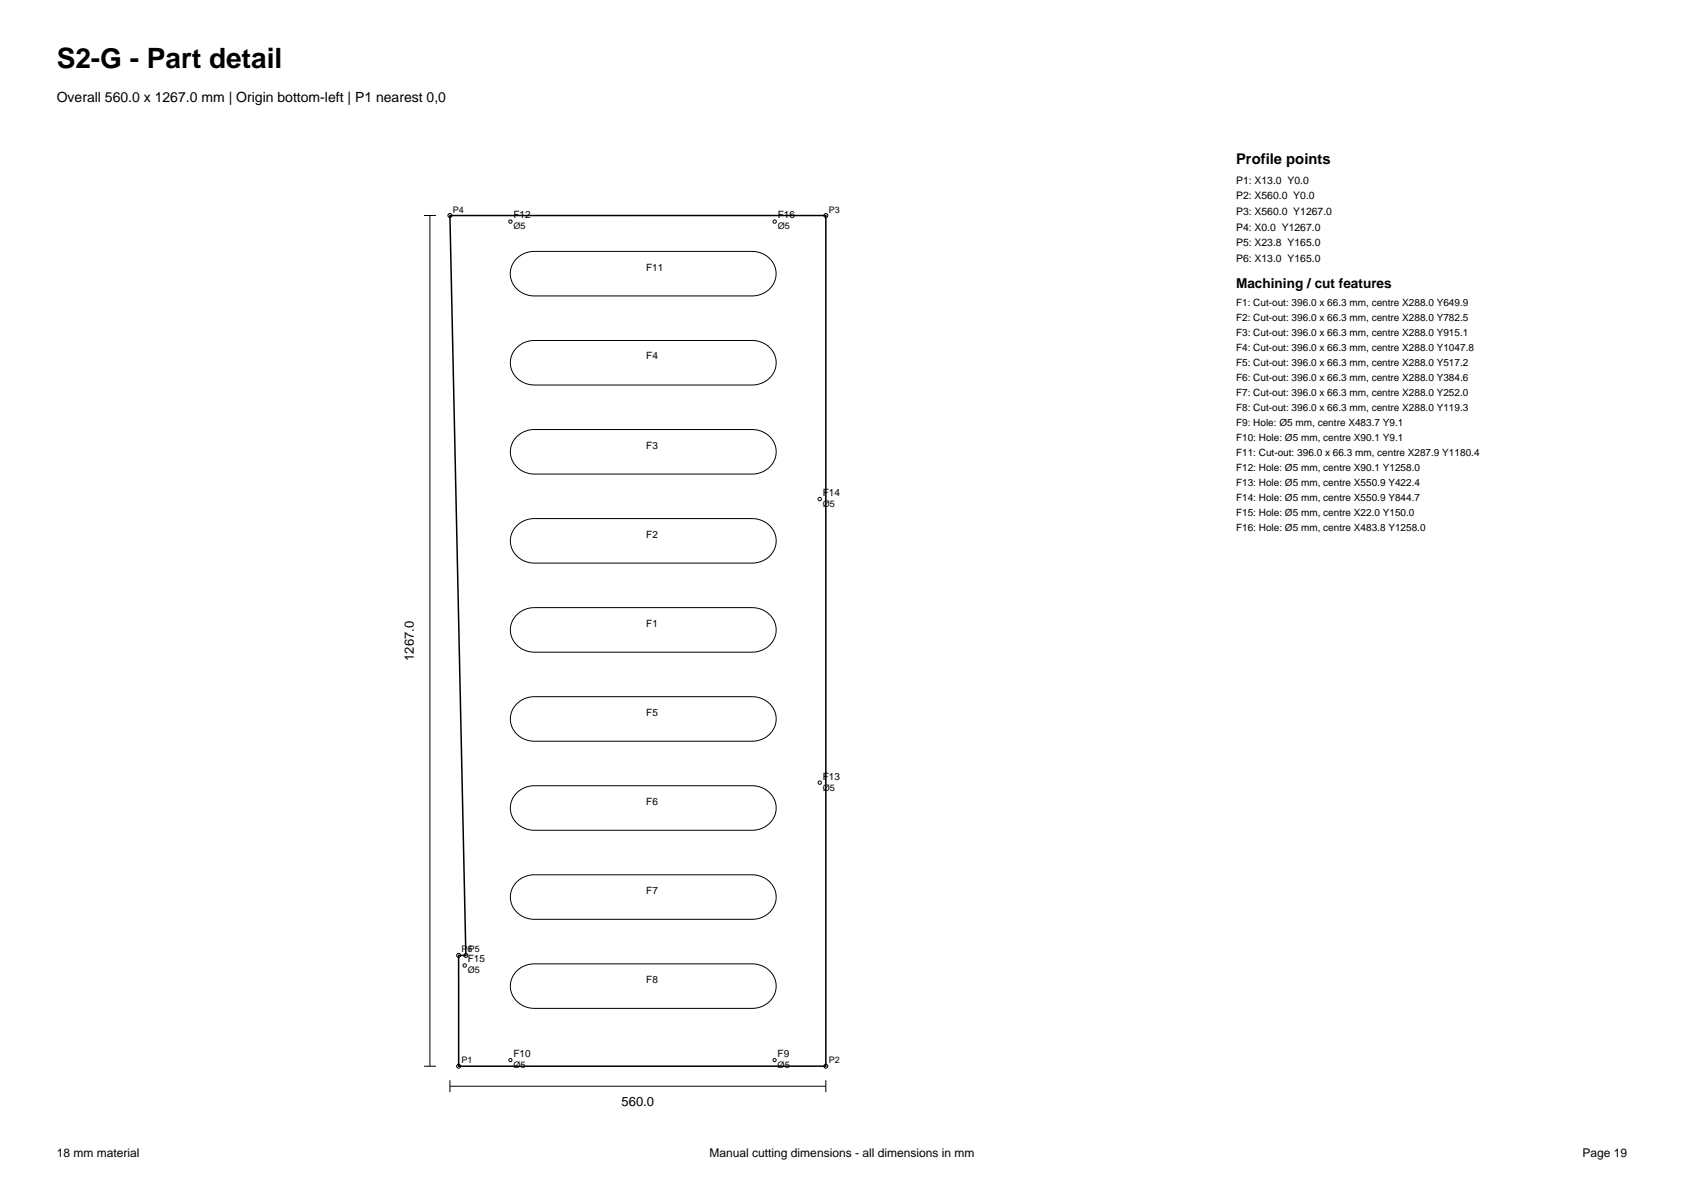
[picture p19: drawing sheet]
<svg xmlns="http://www.w3.org/2000/svg" width="297mm" height="210mm" viewBox="0 0 297 210" stroke-linecap="round" stroke-linejoin="round" font-family="sans-serif">
<defs><g id="words">
<text font-size="4.9" x="10" y="12">S2-G - Part detail</text>
<text font-size="2.6" x="218" y="29">Profile points</text>
<text font-size="2.5" x="10" y="18">Overall 560.0 x 1267.0 mm | Origin bottom-left | P1 nearest 0,0</text>
<text font-size="2.4" x="218" y="50.7">Machining / cut features</text>
<g font-size="2.3">
<text x="73" y="116.5" transform="rotate(-90 73 116.5)">1267.0</text>
<text x="109.6" y="195.1">560.0</text>
</g>
<g font-size="2.1">
<text x="10" y="204">18 mm material</text>
<text x="125.2" y="204">Manual cutting dimensions - all dimensions in mm</text>
<text x="279.1" y="204">Page 19</text>
</g>
<g font-size="1.8">
<text x="218" y="32.4">P1: X13.0 Y0.0</text>
<text x="218" y="35.1">P2: X560.0 Y0.0</text>
<text x="90.5" y="38.5">F12</text>
<text x="137.2" y="38.5">F16</text>
<text x="218" y="37.9">P3: X560.0 Y1267.0</text>
<text x="218" y="40.7">P4: X0.0 Y1267.0</text>
<text x="114" y="47.8">F11</text>
<text x="218" y="43.4">P5: X23.8 Y165.0</text>
<text x="218" y="46.1">P6: X13.0 Y165.0</text>
<text x="218" y="53.9">F1: Cut-out: 396.0 x 66.3 mm, centre X288.0 Y649.9</text>
<text x="218" y="56.5">F2: Cut-out: 396.0 x 66.3 mm, centre X288.0 Y782.5</text>
<text x="218" y="59.2">F3: Cut-out: 396.0 x 66.3 mm, centre X288.0 Y915.1</text>
<text x="114" y="63.4">F4</text>
<text x="218" y="61.8">F4: Cut-out: 396.0 x 66.3 mm, centre X288.0 Y1047.8</text>
<text x="218" y="64.5">F5: Cut-out: 396.0 x 66.3 mm, centre X288.0 Y517.2</text>
<text x="218" y="67.2">F6: Cut-out: 396.0 x 66.3 mm, centre X288.0 Y384.6</text>
<text x="218" y="69.8">F7: Cut-out: 396.0 x 66.3 mm, centre X288.0 Y252.0</text>
<text x="218" y="72.5">F8: Cut-out: 396.0 x 66.3 mm, centre X288.0 Y119.3</text>
<text x="218" y="75.1">F9: Hole: Ø5 mm, centre X483.7 Y9.1</text>
<text x="218" y="77.7">F10: Hole: Ø5 mm, centre X90.1 Y9.1</text>
<text x="114" y="79.1">F3</text>
<text x="218" y="80.4">F11: Cut-out: 396.0 x 66.3 mm, centre X287.9 Y1180.4</text>
<text x="218" y="83">F12: Hole: Ø5 mm, centre X90.1 Y1258.0</text>
<text x="145.1" y="87.5">F14</text>
<text x="218" y="85.7">F13: Hole: Ø5 mm, centre X550.9 Y422.4</text>
<text x="218" y="88.4">F14: Hole: Ø5 mm, centre X550.9 Y844.7</text>
<text x="114" y="94.8">F2</text>
<text x="218" y="91">F15: Hole: Ø5 mm, centre X22.0 Y150.0</text>
<text x="218" y="93.7">F16: Hole: Ø5 mm, centre X483.8 Y1258.0</text>
<text x="114" y="110.5">F1</text>
<text x="114" y="126.2">F5</text>
<text x="145.1" y="137.5">F13</text>
<text x="114" y="141.9">F6</text>
<text x="114" y="157.7">F7</text>
<text x="82.5" y="169.7">F15</text>
<text x="114" y="173.3">F8</text>
<text x="90.5" y="186.4">F10</text>
<text x="137.1" y="186.4">F9</text>
</g>
<g font-size="1.6">
<text x="79.9" y="37.5">P4</text>
<text x="90.5" y="40.5">Ø5</text>
<text x="137.2" y="40.5">Ø5</text>
<text x="146.2" y="37.5">P3</text>
<text x="145.1" y="89.4">Ø5</text>
<text x="145.1" y="139.4">Ø5</text>
<text x="81.4" y="167.9">P6P5</text>
<text x="82.5" y="171.6">Ø5</text>
<text x="81.4" y="187.5">P1</text>
<text x="90.5" y="188.3">Ø5</text>
<text x="137.1" y="188.3">Ø5</text>
<text x="146.2" y="187.5">P2</text>
</g>
</g></defs>
<path d="M79.4 38h66.2v150h-64.7v-19.5h1.3z" fill="none" stroke="#000" stroke-width=".26"/>
<g fill="none" stroke="#000" stroke-width=".18">
<path d="M74.8 38h2.1M75.8 38v150M91.1 45.6l1.4-.9 1.6-.4h38.8l1.7 .5 1.2 .9 .9 1.3 .2 1.5-.4 1.3-.8 1.2-1.2 .8-1.4 .4h-39.2l-1.1-.3-1.1-.5-.9-.8-.5-.9-.3-1 .1-1.1 .3-1zM91.1 77l1.4-.9 1.7-.4h38.8l1.6 .5 1.3 .9 .8 1.3 .2 1.5-.3 1.3-.9 1.2-1.2 .8-1.4 .4h-39.2l-1.1-.3-1.1-.5-.8-.8-.6-.9-.3-1 .1-1.1 .3-1zM91.1 61.3l1.4-.9 1.7-.4h38.8l1.6 .5 1.3 .9 .8 1.3 .2 1.5-.3 1.3-.9 1.2-1.2 .8-1.4 .4h-39.2l-1.1-.3-1.1-.5-.8-.8-.6-.9-.3-1 .1-1.1 .3-1zM91.1 92.7l1.4-.9 1.7-.4h38.8l1.6 .5 1.3 .9 .8 1.3 .2 1.5-.3 1.3-.9 1.2-1.2 .8-1.4 .4h-39.2l-1.1-.2-1.1-.6-.8-.8-.6-.9-.3-1 .1-1.1 .3-1zM91.1 108.4l1.4-.9 1.7-.4 38.8 .1 1.6 .4 1.3 .9 .8 1.3 .2 1.5-.3 1.3-.9 1.2-1.2 .8-1.4 .4h-39.2l-1.1-.2-1.1-.6-.8-.8-.6-.9-.3-1 .1-1.1 .3-1zM91.1 124.1l1.4-.9 1.7-.4 38.8 .1 1.6 .4 1.3 .9 .8 1.3 .2 1.5-.3 1.3-.9 1.2-1.2 .8-1.4 .4h-39.2l-1.1-.2-1.1-.6-.8-.8-.6-.9-.3-1 .1-1.1 .3-1zM91.1 139.8l1.4-.9 1.7-.4 38.8 .1 1.6 .4 1.3 .9 .8 1.3 .2 1.5-.3 1.3-.9 1.2-1.2 .8-1.4 .4h-39.2l-1.1-.2-1.1-.6-.8-.8-.6-.9-.3-1 .1-1.1 .3-1zM91.1 155.5l1.4-.9 1.7-.4 38.8 .1 1.6 .4 1.3 .9 .8 1.3 .2 1.5-.3 1.3-.9 1.2-1.2 .8-1.4 .4h-39.2l-1.1-.2-1.1-.6-.8-.8-.6-.9-.3-1 .1-1.1 .3-1zM91.1 171.2l1.4-.9 1.7-.3h38.8l1.6 .4 1.3 .9 .8 1.3 .2 1.5-.3 1.3-.9 1.2-1.2 .8-1.4 .4h-39.2l-1.1-.2-1.1-.6-.8-.8-.6-.9-.3-1 .1-1.1 .3-1zM74.8 188h2.1"/>
<path d="M79.4 191.5h66.2M79.4 190.5v2.1M145.6 190.5v2.1"/>
<circle cx="79.4" cy="38" r=".35"/>
<circle cx="90" cy="39.1" r=".3"/>
<circle cx="136.6" cy="39.1" r=".3"/>
<circle cx="145.6" cy="38" r=".35"/>
<circle cx="144.6" cy="88" r=".3"/>
<circle cx="144.6" cy="138" r=".3"/>
<circle cx="80.9" cy="168.5" r=".35"/>
<circle cx="82" cy="170.2" r=".3"/>
<circle cx="82.2" cy="168.5" r=".35"/>
<circle cx="80.9" cy="188" r=".35"/>
<circle cx="90" cy="186.9" r=".28"/>
<circle cx="136.6" cy="186.9" r=".28"/>
<circle cx="145.6" cy="188" r=".35"/>
</g>
<use href="#words"/>
</svg>
